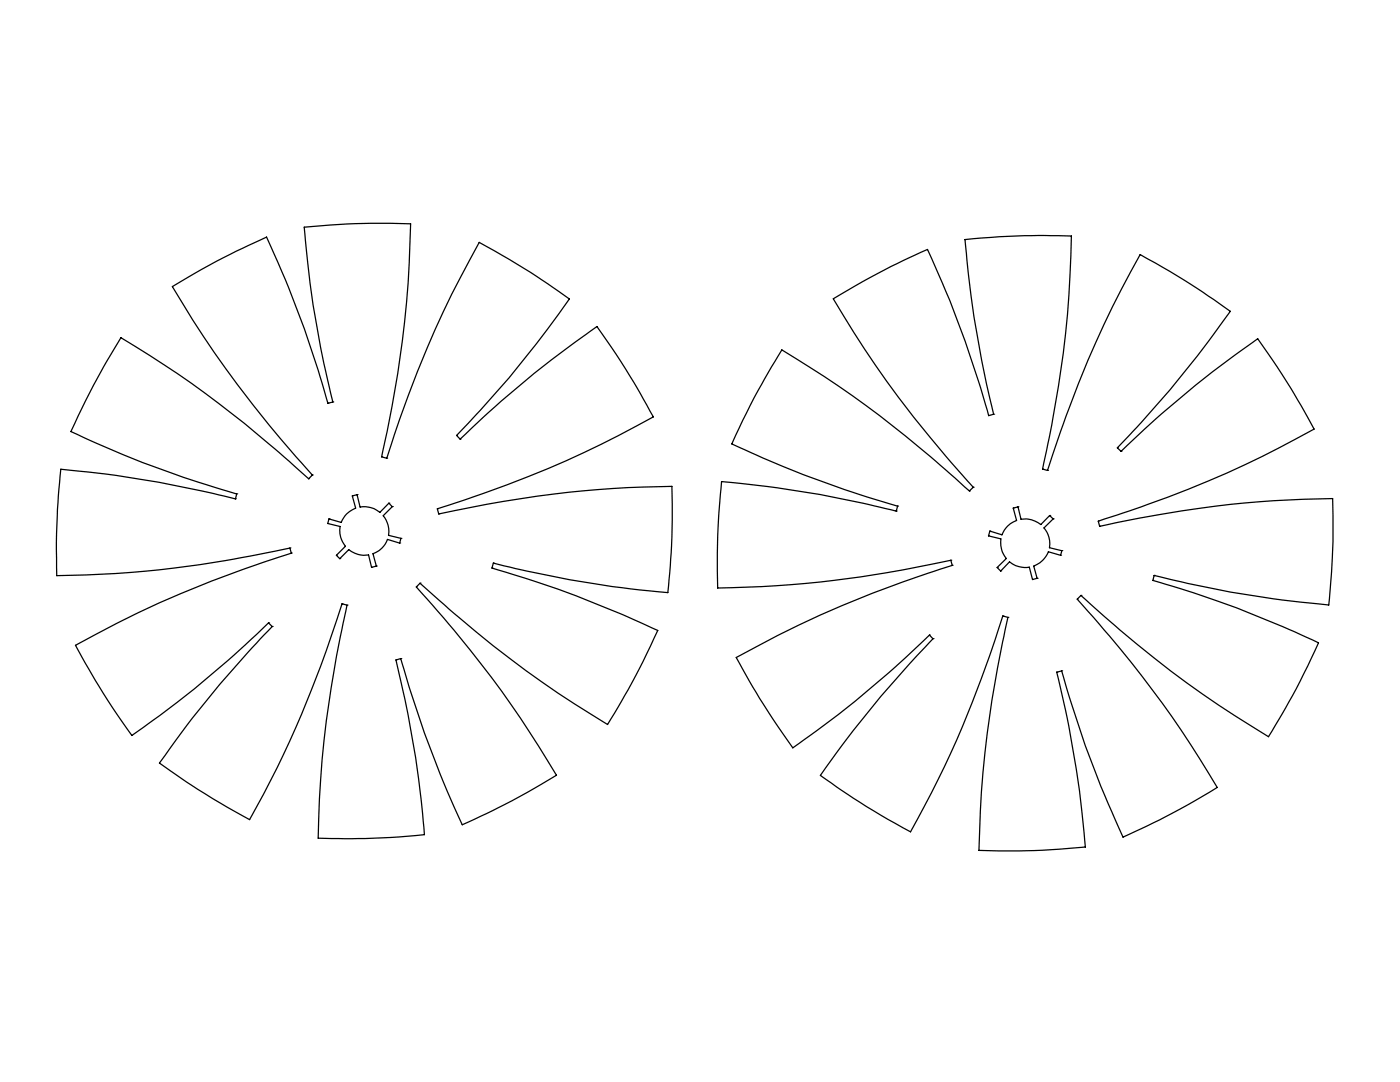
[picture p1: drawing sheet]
<svg xmlns="http://www.w3.org/2000/svg" width="279mm" height="216mm" viewBox="0 0 279 216" stroke-linecap="round" stroke-linejoin="round" font-family="sans-serif">
<path d="M24.1 67.4a223.6 223.6 0 0 1 37.5 28.1l.7-.7-3.2-3.7a224.8 224.8 0 0 1-24.7-33.9l3-1.8a155.9 155.9 0 0 1 15.8-8.1 225.2 225.2 0 0 1 10.3 26.6l1.9 6.6 1-.3-1.8-7.7a185.3 185.3 0 0 1-3.4-21.7l-.5-5.5 3.4-.3a140.1 140.1 0 0 1 17.9-.3 231.8 231.8 0 0 1-5.8 46.5l1 .2 .5-1.6a223.4 223.4 0 0 1 17.9-41.4l10.3 6 7.7 5.3a217.4 217.4 0 0 1-17.8 22.2l-4.7 5 .7 .7 5.8-5.4a194.5 194.5 0 0 1 17.1-13.8l4.4-3.2 5.7 8.4 5.6 9.6a227.6 227.6 0 0 1-43.1 18.3l.3 1.1 1.7-.4a218.3 218.3 0 0 1 44.8-5.2v10.2l-.3 5.7-.5 5.4a204.5 204.5 0 0 1-28.2-4.4l-6.6-1.5-.3 .9 1.4 .5a218.7 218.7 0 0 1 15.4 5.1l9.1 3.7 7.2 3.2-.8 1.6a145.3 145.3 0 0 1-9.3 17.2 234.8 234.8 0 0 1-37.4-28.2l-.7 .7 1.1 1.3a223.3 223.3 0 0 1 26.9 36.3l-8.9 5.1-9.9 4.8a206 206 0 0 1-10.3-26.6l-2-6.6-1 .3 1.8 7.7a196.9 196.9 0 0 1 3.4 21.7l.5 5.4a145.6 145.6 0 0 1-21.2 .8 227.8 227.8 0 0 1 5.8-46.5l-1-.3-.6 1.6a225.5 225.5 0 0 1-17.9 41.4l-4.4-2.4-5.9-3.5-7.7-5.3a217.8 217.8 0 0 1 17.8-22.3l4.7-5-.7-.7-5.8 5.4a187.8 187.8 0 0 1-17 13.8l-4.5 3.3a156.6 156.6 0 0 1-11.2-18 230.5 230.5 0 0 1 43-18.4l-.2-1-1.7 .3a218.7 218.7 0 0 1-44.9 5.2v-6.8l.2-6.5 .6-8a219.4 219.4 0 0 1 28.2 4.4l6.7 1.6 .2-1-7.5-2.4a190.9 190.9 0 0 1-20.5-7.8l-5.1-2.3 4.5-9.2zM156 69.8a230.5 230.5 0 0 1 37.5 28.2l.7-.8-3.2-3.6a212.5 212.5 0 0 1-24.7-34l5.9-3.4 5.6-3 7.3-3.4a219.7 219.7 0 0 1 10.3 26.5l1.9 6.6 1-.2-1.8-7.8a196.9 196.9 0 0 1-3.4-21.6l-.5-5.5a146.2 146.2 0 0 1 21.2-.7 222.4 222.4 0 0 1-5.5 45.3l-.2 1.2 1 .3a235.6 235.6 0 0 1 18.4-43.1l8.9 5.1 9.1 6.2a231.6 231.6 0 0 1-17.8 22.2l-4.7 5.1 .7 .7 5.8-5.5a201.8 201.8 0 0 1 17-13.8l4.5-3.2 3.9 5.6 2.7 4.3 4.7 8.1a227 227 0 0 1-43.1 18.4l.3 1 1.6-.3a221.1 221.1 0 0 1 44.9-5.2v8.5l-.3 6.1-.5 6.6a225.1 225.1 0 0 1-28.2-4.3l-6.7-1.6-.2 1 9.4 2.9a187.6 187.6 0 0 1 18.9 7.4l4.7 2.2-1.4 3.1a160 160 0 0 1-8.5 15.6 228.6 228.6 0 0 1-37.5-28.2l-.7 .8 1.1 1.2a221.1 221.1 0 0 1 26.8 36.3l-8.8 5.1-10 4.8a219.7 219.7 0 0 1-10.2-26.5l-2-6.6-1 .2 1.8 7.8a205.3 205.3 0 0 1 3.4 21.6l.5 5.5-3.4 .3a140.3 140.3 0 0 1-17.8 .4 231.8 231.8 0 0 1 5.8-46.5l-1.1-.3-.5 1.6a221 221 0 0 1-17.9 41.5l-3-1.7a141.7 141.7 0 0 1-15-9.6 209.1 209.1 0 0 1 17.8-22.2l4.7-5-.7-.8-5.8 5.5a194 194 0 0 1-17 13.8l-4.5 3.2-6.6-9.9-4.7-8.1a228.3 228.3 0 0 1 43.1-18.4l-.2-1-1.7 .3a221.3 221.3 0 0 1-44.9 5.2v-10.2l.8-11a226.4 226.4 0 0 1 28.2 4.3l6.7 1.6 .2-1-7.6-2.3a193.9 193.9 0 0 1-20.4-7.9l-5-2.2 1.4-3.2a160 160 0 0 1 8.5-15.6zM65.7 103.5l2.4 .7 .5-.9a4.7 4.7 0 0 1 2.4-1.9l-.7-2.4 1-.3 .6 2.5 1-.1a5 5 0 0 1 2.9 1.1l1.8-1.8 .7 .7-1.8 1.8 .5 .9a4.9 4.9 0 0 1 .5 3l2.5 .6-.2 1-2.5-.8-.4 1a4.8 4.8 0 0 1-2.5 1.9l.7 2.5-.9 .2-.6-2.5h-1.6a5.5 5.5 0 0 1-2.4-1l-1.8 1.8-.7-.7 1.8-1.8-.5-.9a4.7 4.7 0 0 1-.5-3l-2.5-.6zM197.6 106l2.4 .7 .4-.9a4.8 4.8 0 0 1 2.5-1.9l-.7-2.5 1-.3 .6 2.5h1.6a5.5 5.5 0 0 1 2.3 1.1l1.8-1.8 .7 .6-1.8 1.8 .6 .9a4.9 4.9 0 0 1 .4 3.1l2.5 .6-.2 .9-2.5-.7-.5 .9a5.1 5.1 0 0 1-2.4 2l.7 2.4-.9 .2-.7-2.4h-1.5a4.5 4.5 0 0 1-2.4-1.1l-1.8 1.8-.7-.7 1.8-1.8-.5-.8a5.2 5.2 0 0 1-.6-3.1l-2.4-.6z" fill="none" stroke="#000" stroke-width=".25"/>
<g fill="none" stroke="#000" stroke-width=".2" stroke-dasharray="1.3 .6">
<path d="M34.4 57.2h.1M53.2 47.3h.1M60.7 45.3h.1M82 44.6h.1M95.7 48.4h.1M113.6 59.6h.1M166.3 59.6h.1M185.1 49.7h.1M192.6 47.8h.1M213.8 47.1h.1M227.5 50.8h.1M24.2 67.4h.1"/>
<path d="M119.1 65.1h.1M156 69.8h.1M245.5 62.1h.1M251 67.6h.1M12.1 93.6h.1M14.2 86.1h.1M47 99.5h.1M47.3 98.5h.1M61.6 95.5h.1M62.4 94.8h.1M65.5 80.5h.1M66.4 80.2h.1"/>
<path d="M70.3 98.9h.1M71.3 98.7h.1M76.2 91.1h.1M77.2 91.4h.1M91.1 86.9h.1M91.8 87.6h.1M130.4 83.2h.1M134.1 97h.1M144 96.1h.1M146.1 88.6h.1M193.5 98h.1M194.2 97.2h.1"/>
<path d="M197.3 82.9h.1M198.3 82.6h.1M208.1 93.6h.1M209.1 93.9h.1M223 89.3h.1M223.7 90.1h.1M262.3 85.6h.1M266 99.5h.1M11.4 114.9h.1M57.9 109.3h.1M58.2 110.3h.1M65.4 104.5h.1"/>
<path d="M65.7 103.5h.1M67.1 110.8h.1M67.8 111.5h.1M67.9 105.1h.1M68.1 104.2h.1M69 109h.1M69.6 109.7h.1M71 101.4h.1M71.9 101.1h.1M73.6 110.7h.1M74.2 113.2h.1M74.4 110.5h.1"/>
<path d="M75.1 112.9h.1M75.8 102.2h.1M76.5 102.9h.1M77.4 107.6h.1M77.6 106.8h.1M77.6 100.4h.1M78.3 101.1h.1M79.8 108.3h.1M80 107.4h.1M83.1 117.1h.1M83.9 116.3h.1M87.3 101.5h.1"/>
<path d="M87.6 102.5h.1M98.2 113.3h.1M98.5 112.4h.1M133.3 118.2h.1M143.2 117.3h.1M178.9 102h.1M179.1 101h.1M189.8 111.8h.1M190 112.8h.1M197.3 106.9h.1M197.6 106h.1M199 113.2h.1"/>
<path d="M199.7 113.9h.1M199.8 107.5h.1M200 106.7h.1M200.9 111.4h.1M201.5 112.1h.1M202.2 101.4h.1M202.9 103.8h.1M203.2 101.1h.1M203.8 103.6h.1M205.5 113.2h.1M206.1 115.6h.1M206.3 112.9h.1"/>
<path d="M207 115.4h.1M207.7 104.7h.1M208.4 105.3h.1M209.2 110.1h.1M209.5 109.3h.1M209.5 102.8h.1M210.2 103.5h.1M211.7 110.8h.1M211.9 109.9h.1M215 119.5h.1M215.7 118.8h.1M219.2 104h.1"/>
<path d="M219.5 105h.1M230.1 115.8h.1M230.3 114.8h.1M15.1 128.7h.1M53.6 124.3h.1M54.3 125h.1M68.3 120.5h.1M69.3 120.7h.1M79 131.7h.1M80 131.4h.1M131.3 125.8h.1M147 131.2h.1"/>
<path d="M185.5 126.7h.1M186.2 127.4h.1M200.2 122.9h.1M201.2 123.2h.1M210.9 134.1h.1M211.9 133.9h.1M263.2 128.2h.1M265.2 120.7h.1M26.3 146.8h.1M31.8 152.3h.1M111.1 154.7h.1M121.3 144.5h.1"/>
<path d="M158.2 149.2h.1M163.7 154.7h.1M242.9 157.1h.1M253.2 147h.1M49.8 163.5h.1M63.5 167.2h.1M84.7 166.5h.1M92.3 164.6h.1M181.7 166h.1M195.4 169.7h.1M216.6 169h.1M224.1 167h.1"/>
</g>
</svg>
